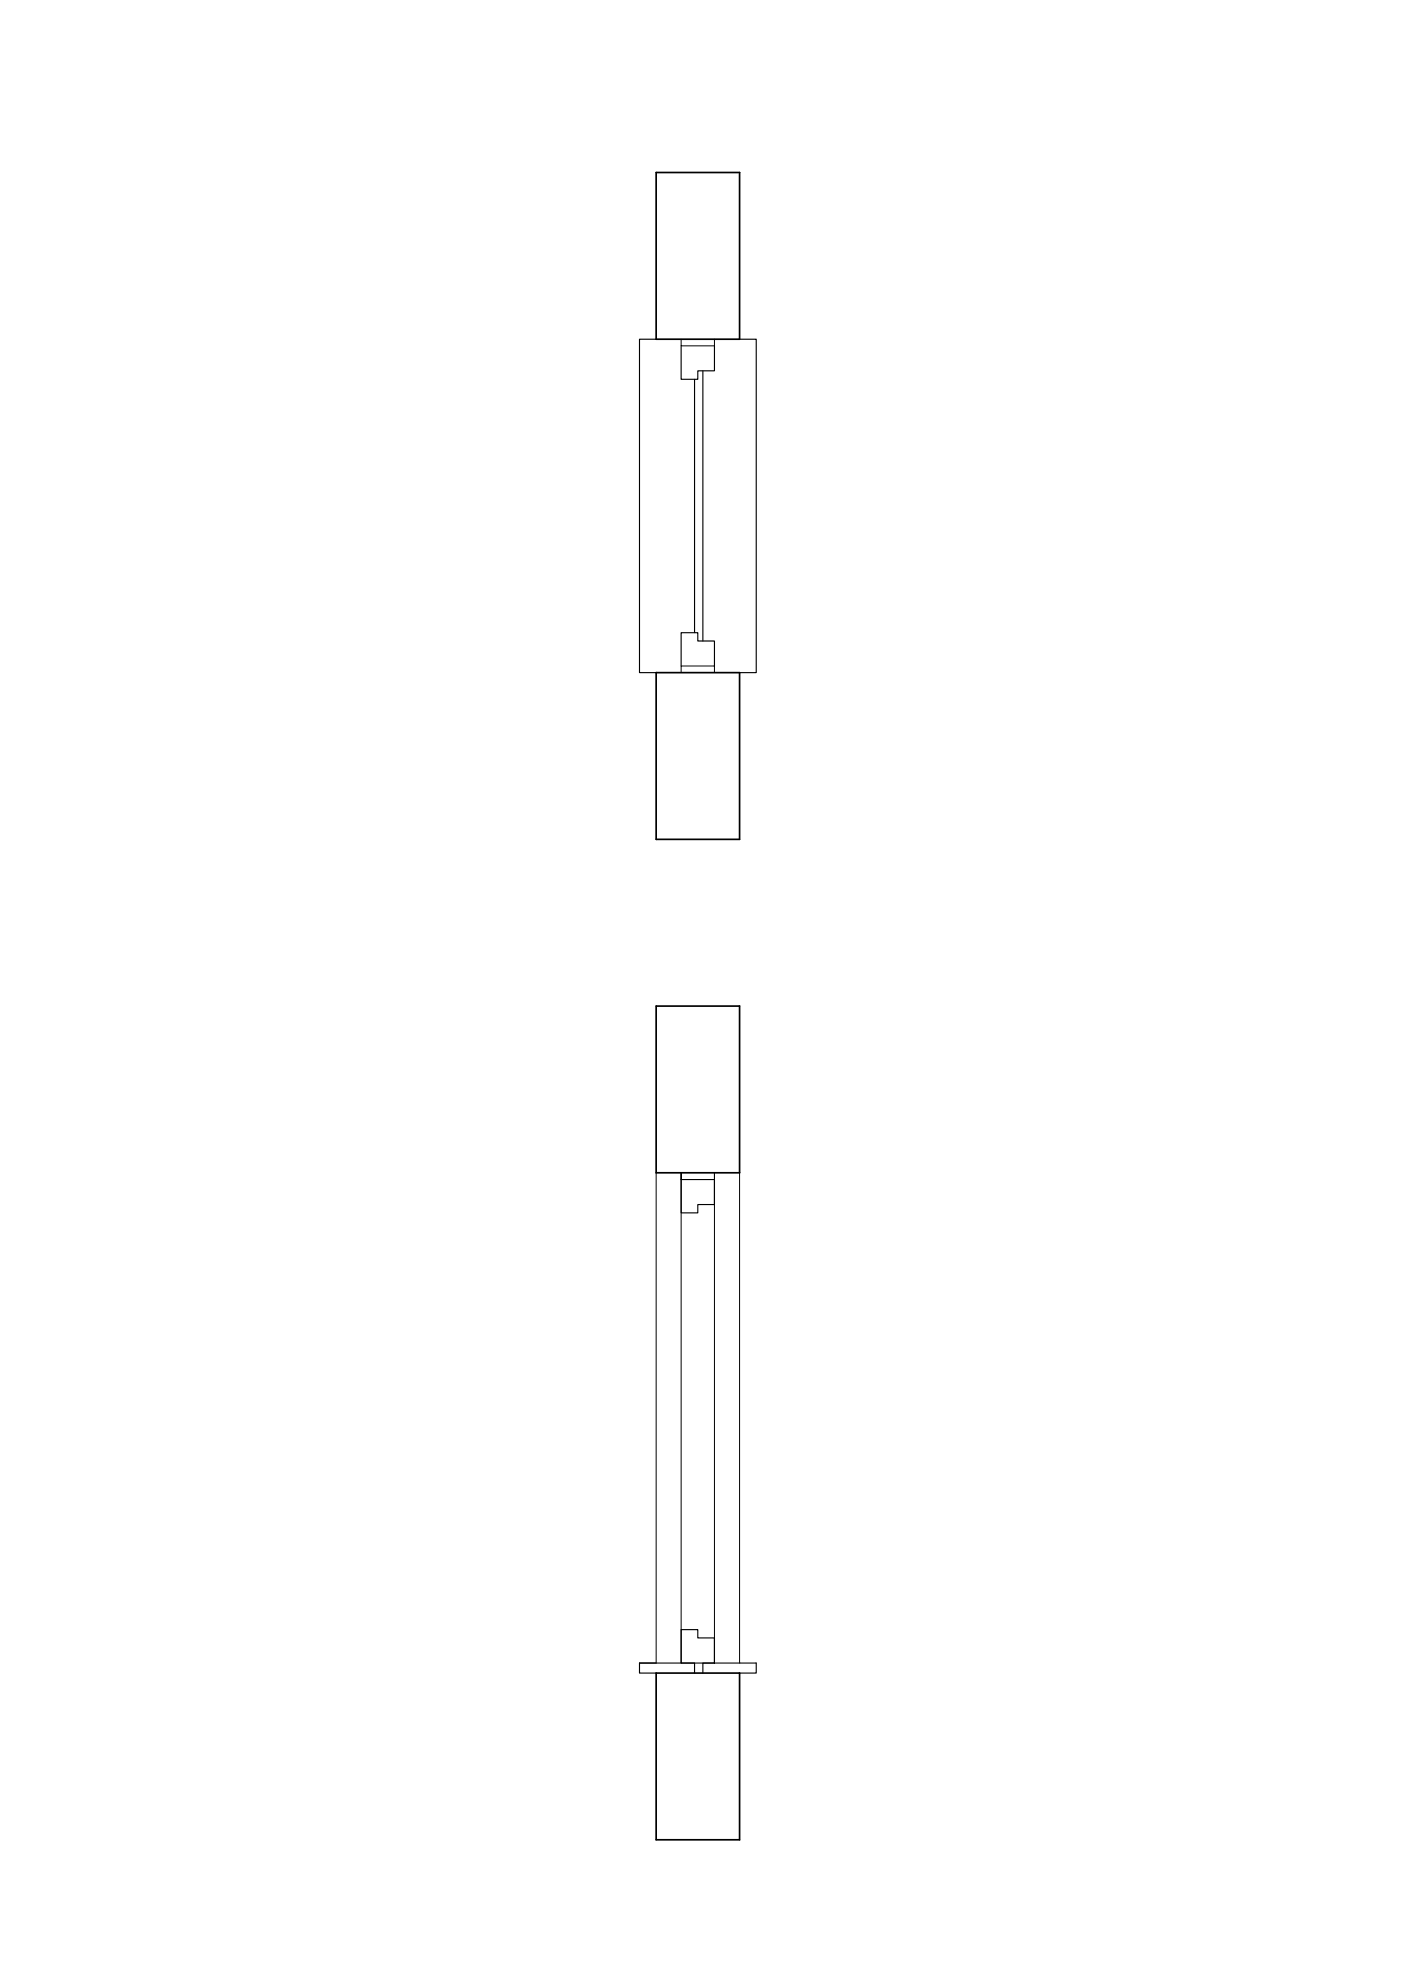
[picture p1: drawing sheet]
<svg xmlns="http://www.w3.org/2000/svg" width="420mm" height="594mm" viewBox="0 0 420 594" stroke-linecap="round" stroke-linejoin="round" font-family="sans-serif">
<!-- layer: MURO -->
<path d="M196.8 51.7h25v50h-25zM196.8 201.7h25v50h-25zM196.8 301.7h25v50h-25zM196.8 501.7h25v50h-25z" fill="none" stroke="#000" stroke-width=".51"/>
<!-- layer: FORO -->
<path d="M196.8 351.7v147M221.8 351.7v147" fill="none" stroke="#000" stroke-width=".3"/>
<!-- layer: LASTRE -->
<path d="M196.8 101.7h-5v100h5M208.3 113.7v76M210.8 111.2v81M221.8 101.7h5v100h-5M191.8 498.7v3h5M191.8 498.7h16.5v3M191.8 498.7h5M210.8 501.7v-3h16v3h-5" fill="none" stroke="#000" stroke-width=".34"/>
<!-- layer: CONTROTELAIO -->
<path d="M204.3 101.7v2h10v-2M204.3 201.7v-2h10v2M204.3 353.7v-2v147M214.3 353.7v-2v147" fill="none" stroke="#000" stroke-width=".3"/>
<!-- layer: TELAIO FISSO -->
<path d="M204.3 103.7v10h5v-2.5h5v-7.5M204.3 199.7v-10h5v2.5h5v7.5M204.3 353.7h10v7.5h-5v2.5h-5zM204.3 488.7h5v2.5h5v7.5h-10z" fill="none" stroke="#000" stroke-width=".34"/>
</svg>
